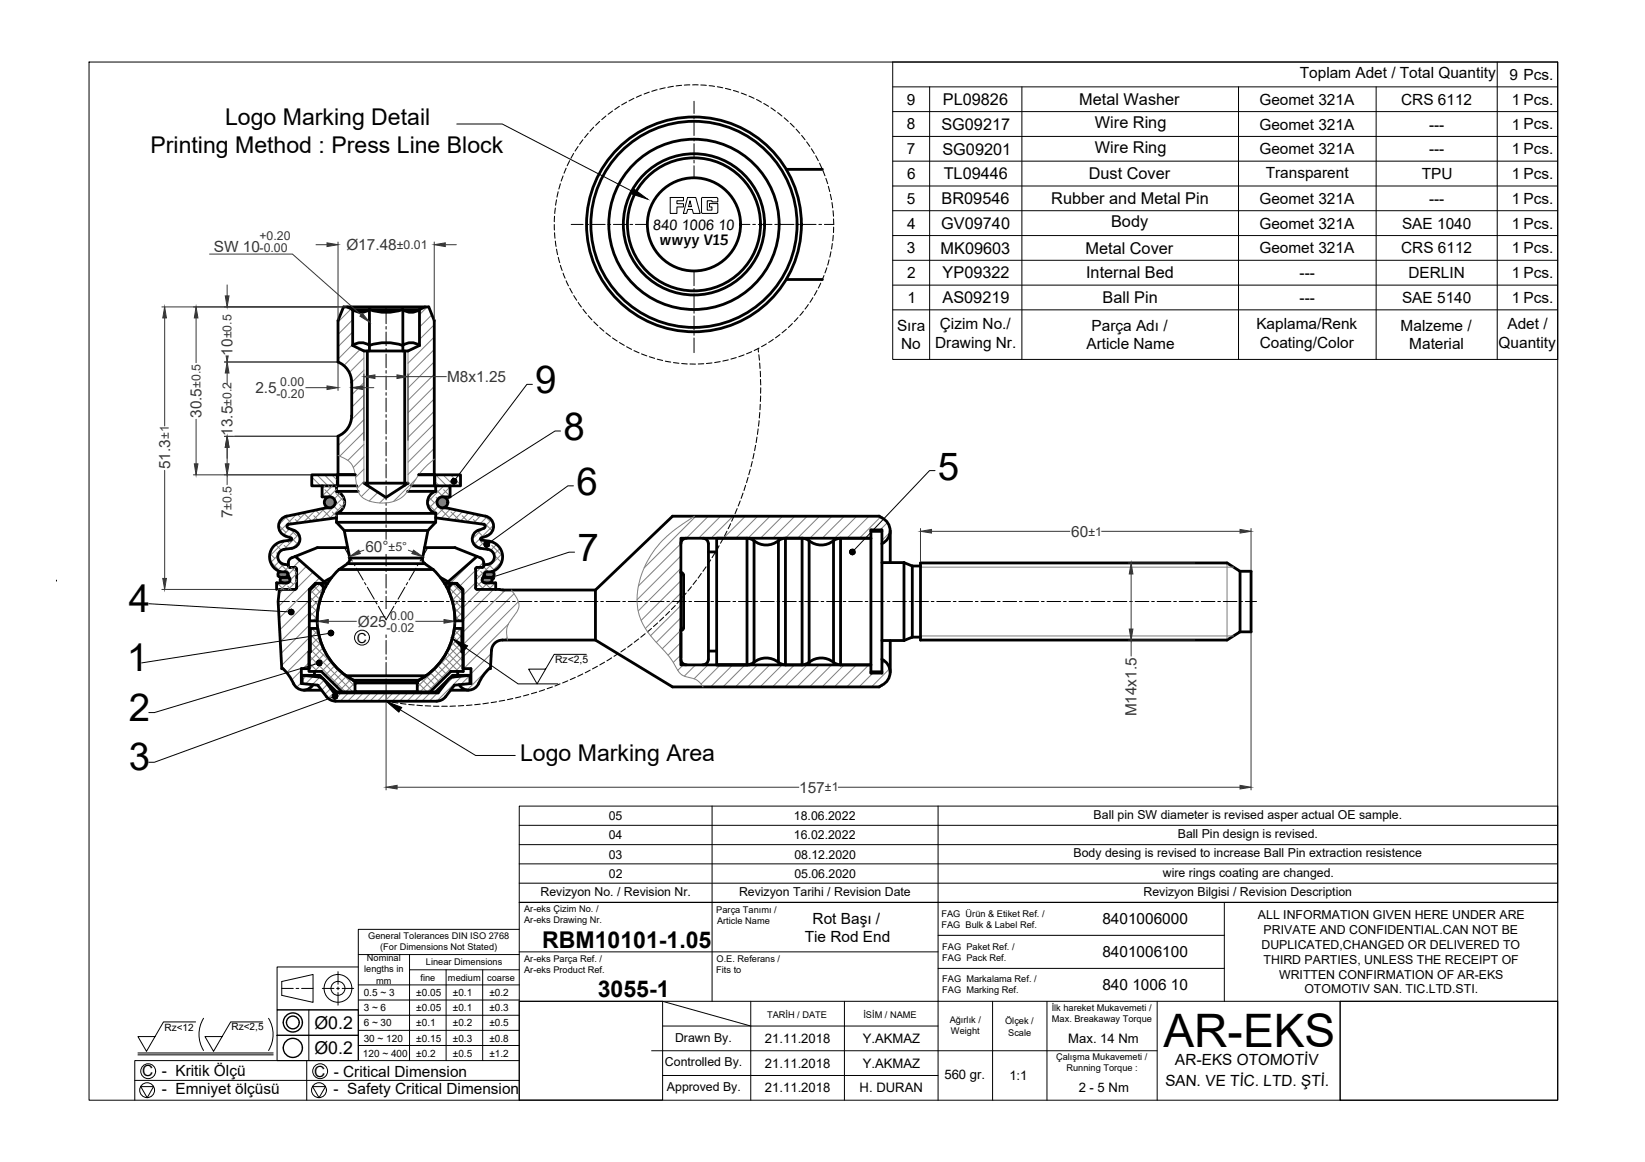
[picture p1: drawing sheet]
<svg xmlns="http://www.w3.org/2000/svg" width="297mm" height="210mm" viewBox="0 0 297 210" stroke-linecap="round" stroke-linejoin="round" font-family="sans-serif">
<defs><g id="words">
<text font-size="8.3" x="210.1" y="189.2">AR-EKS</text>
<g font-size="6.9">
<text x="96.7" y="71">9</text>
<text x="101.7" y="79.5">8</text>
<text x="104.1" y="89.4">6</text>
<text x="169.3" y="86.6">5</text>
<text x="104.3" y="101.4">7</text>
<text x="23.3" y="110.5">4</text>
<text x="22.9" y="121.2">1</text>
<text x="23.3" y="130.2">2</text>
<text x="23.2" y="139.1">3</text>
</g>
<g font-size="4.2">
<text x="40.6" y="22.6">Logo Marking Detail</text>
<text x="27.2" y="27.6">Printing Method : Press Line Block</text>
<text x="93.9" y="137.5">Logo Marking Area</text>
<text x="97.9" y="171.2">RBM10101-1.05</text>
<text x="107.9" y="180.1">3055-1</text>
</g>
<g font-size="3.2">
<text x="56.8" y="185.9">Ø0.2</text>
<text x="56.8" y="190.4">Ø0.2</text>
</g>
<g font-size="2.9">
<text x="170" y="23.5">SG09217</text>
<text x="170.3" y="19">PL09826</text>
<text x="194.9" y="19">Metal Washer</text>
<text x="197.7" y="23.1">Wire Ring</text>
<text x="170.2" y="27.9">SG09201</text>
<text x="197.7" y="27.6">Wire Ring</text>
<text x="170.4" y="32.4">TL09446</text>
<text x="196.6" y="32.4">Dust Cover</text>
<text x="170" y="41.4">GV09740</text>
<text x="170" y="36.9">BR09546</text>
<text x="189.8" y="36.9">Rubber and Metal Pin</text>
<text x="200.6" y="41">Body</text>
<text x="169.9" y="45.8">MK09603</text>
<text x="196" y="45.8">Metal Cover</text>
<text x="170.2" y="50.3">YP09322</text>
<text x="196.1" y="50.3">Internal Bed</text>
<text x="170.2" y="54.8">AS09219</text>
<text x="199.1" y="54.8">Ball Pin</text>
</g>
<g font-size="2.8">
<text x="234.7" y="14.2">Toplam Adet / Total Quantity</text>
<text x="272.6" y="14.4">9 Pcs.</text>
<text x="163.8" y="18.9">9</text>
<text x="163.8" y="23.4">8</text>
<text x="227.4" y="18.9">Geomet 321A</text>
<text x="227.4" y="23.4">Geomet 321A</text>
<text x="253" y="18.9">CRS 6112</text>
<text x="258" y="23.4">---</text>
<text x="273" y="18.9">1 Pcs.</text>
<text x="273" y="23.4">1 Pcs.</text>
<text x="163.8" y="27.9">7</text>
<text x="227.4" y="27.9">Geomet 321A</text>
<text x="258" y="27.9">---</text>
<text x="273" y="27.9">1 Pcs.</text>
<text x="163.8" y="32.3">6</text>
<text x="228.6" y="32.1">Transparent</text>
<text x="256.7" y="32.3">TPU</text>
<text x="273" y="32.3">1 Pcs.</text>
<text x="163.8" y="36.8">5</text>
<text x="163.8" y="41.3">4</text>
<text x="227.4" y="36.8">Geomet 321A</text>
<text x="227.4" y="41.3">Geomet 321A</text>
<text x="253.2" y="41.3">SAE 1040</text>
<text x="258" y="36.8">---</text>
<text x="273" y="36.8">1 Pcs.</text>
<text x="273" y="41.3">1 Pcs.</text>
<text x="163.8" y="45.8">3</text>
<text x="227.4" y="45.8">Geomet 321A</text>
<text x="253" y="45.8">CRS 6112</text>
<text x="273" y="45.8">1 Pcs.</text>
<text x="163.8" y="50.3">2</text>
<text x="234.7" y="50.3">---</text>
<text x="254.3" y="50.3">DERLIN</text>
<text x="273" y="50.3">1 Pcs.</text>
<text x="162" y="59.8">Sıra</text>
<text x="163.9" y="54.7">1</text>
<text x="169.7" y="59.5">Çizim No./</text>
<text x="197.1" y="59.8">Parça Adı /</text>
<text x="226.9" y="59.5">Kaplama/Renk</text>
<text x="234.7" y="54.7">---</text>
<text x="252.9" y="59.8">Malzeme /</text>
<text x="253.2" y="54.7">SAE 5140</text>
<text x="272.2" y="59.5">Adet /</text>
<text x="273" y="54.7">1 Pcs.</text>
<text x="162.7" y="63.1">No</text>
<text x="168.9" y="62.8">Drawing Nr.</text>
<text x="196.2" y="63.1">Article Name</text>
<text x="227.5" y="62.9">Coating/Color</text>
<text x="254.5" y="63.1">Material</text>
<text x="270.6" y="62.9">Quantity</text>
<text x="146.7" y="166.8">Rot Başı /</text>
<text x="199.1" y="167">8401006000</text>
<text x="145.3" y="170.1">Tie Rod End</text>
<text x="199.1" y="172.9">8401006100</text>
<text x="199.1" y="178.9">840 1006 10</text>
<text x="25.7" y="194.4">C - Kritik Ölçü</text>
<text x="29.2" y="197.7">- Emniyet ölçüsü</text>
<text x="56.7" y="194.5">C - Critical Dimension</text>
<text x="60.2" y="197.7">- Safety Critical Dimension</text>
<text x="210.4" y="196.2">SAN. VE TİC. LTD. ŞTİ.</text>
<text x="212.2" y="192.4">AR-EKS OTOMOTİV</text>
</g>
<g font-size="2.8" fill="#363636">
<text x="38.6" y="45.5">SW 10</text>
<text x="62.5" y="45.2">Ø17.48</text>
<text x="42" y="64.2" transform="rotate(-90 42 64.2)">10</text>
<text x="46.1" y="71">2.5</text>
<text x="80.7" y="69">M8x1.25</text>
<text x="36.4" y="75.5" transform="rotate(-90 36.4 75.5)">30.5</text>
<text x="42" y="78.7" transform="rotate(-90 42 78.7)">13.5</text>
<text x="30.7" y="84.7" transform="rotate(-90 30.7 84.7)">51.3</text>
<text x="42" y="93.6" transform="rotate(-90 42 93.6)">7</text>
<text x="66" y="99.8">60°</text>
<text x="193.4" y="97">60</text>
<text x="64.6" y="113.2">Ø25</text>
<text x="205.2" y="129.4" transform="rotate(-90 205.2 129.4)">M14x1.5</text>
<text x="144.3" y="143.2">157</text>
</g>
<text font-size="2.7" x="119" y="44.2">wwyy V15</text>
<text font-size="2.6" x="117.9" y="41.5">840 1006 10</text>
<text font-size="2.5" x="64.4" y="116.1">C</text>
<g font-size="2.4">
<text x="138.1" y="188.4">21.11.2018</text>
<text x="155.8" y="188.4">Y.AKMAZ</text>
<text x="192.9" y="188.4">Max. 14 Nm</text>
<text x="138.1" y="192.9">21.11.2018</text>
<text x="138.1" y="197.3">21.11.2018</text>
<text x="155.2" y="197.3">H. DURAN</text>
<text x="155.8" y="192.9">Y.AKMAZ</text>
<text x="170.5" y="194.9">560 gr.</text>
<text x="182.3" y="195.1">1:1</text>
<text x="194.8" y="197.3">2 - 5 Nm</text>
</g>
<g font-size="2.2" fill="#363636">
<text x="46.8" y="43.3">+0.20</text>
<text x="46.9" y="45.5">-0.00</text>
<text x="71.7" y="45">±0.01</text>
<text x="41.8" y="61.1" transform="rotate(-90 41.8 61.1)">±0.5</text>
<text x="36.2" y="70.1" transform="rotate(-90 36.2 70.1)">±0.5</text>
<text x="49.9" y="71.9">-0.20</text>
<text x="50.6" y="69.8">0.00</text>
<text x="41.8" y="73.3" transform="rotate(-90 41.8 73.3)">±0.2</text>
<text x="30.5" y="79.3" transform="rotate(-90 30.5 79.3)">±1</text>
<text x="41.8" y="92.1" transform="rotate(-90 41.8 92.1)">±0.5</text>
<text x="70.2" y="99.6">±5°</text>
<text x="196.5" y="96.8">±1</text>
<text x="70.5" y="111.9">0.00</text>
<text x="69.8" y="114.1">-0.02</text>
<text x="149" y="143">±1</text>
</g>
<g font-size="2.2">
<text x="109.9" y="148.1">05</text>
<text x="143.4" y="148.1">18.06.2022</text>
<text x="197.5" y="147.9">Ball pin SW diameter is revised asper actual OE sample.</text>
<text x="109.9" y="155.1">03</text>
<text x="109.9" y="151.6">04</text>
<text x="143.4" y="151.6">16.02.2022</text>
<text x="143.4" y="155.1">08.12.2020</text>
<text x="193.9" y="154.9">Body desing is revised to increase Ball Pin extraction resistence</text>
<text x="212.7" y="151.4">Ball Pin design is revised.</text>
<text x="97.6" y="161.8">Revizyon No. / Revision Nr.</text>
<text x="110" y="158.6">02</text>
<text x="133.4" y="161.8">Revizyon Tarihi / Revision Date</text>
<text x="143.4" y="158.6">05.06.2020</text>
<text x="206.5" y="161.8">Revizyon Bilgisi / Revision Description</text>
<text x="210" y="158.4">wire rings coating are changed.</text>
<text x="227.2" y="166">ALL INFORMATION GIVEN HERE UNDER ARE</text>
<text x="227.8" y="171.4">DUPLICATED,CHANGED OR DELIVERED TO</text>
<text x="228.2" y="168.7">PRIVATE AND CONFIDENTIAL.CAN NOT BE</text>
<text x="228.2" y="174.1">THIRD PARTIES, UNLESS THE RECEIPT OF</text>
<text x="231" y="176.8">WRITTEN CONFIRMATION OF AR-EKS</text>
<text x="235.5" y="179.4">OTOMOTIV SAN. TIC.LTD.STI.</text>
<text x="121.9" y="188.1">Drawn By.</text>
<text x="120.1" y="192.6">Controlled By.</text>
<text x="120.4" y="197.1">Approved By.</text>
</g>
<text font-size="1.9" x="100.2" y="119.8">Rz&lt;2,5</text>
<g font-size="1.8">
<text x="65.7" y="179.9">0.5 ~ 3</text>
<text x="75.2" y="179.9">±0.05</text>
<text x="81.8" y="179.9">±0.1</text>
<text x="88.4" y="179.9">±0.2</text>
<text x="65.7" y="182.7">3 ~ 6</text>
<text x="65.7" y="185.4">6 ~ 30</text>
<text x="75.2" y="182.7">±0.05</text>
<text x="75.2" y="185.4">±0.1</text>
<text x="81.8" y="182.7">±0.1</text>
<text x="81.8" y="185.4">±0.2</text>
<text x="88.4" y="182.7">±0.3</text>
<text x="88.4" y="185.4">±0.5</text>
<text x="29.7" y="186.3">Rz&lt;12</text>
<text x="41.8" y="186.1">Rz&lt;2,5</text>
<text x="65.5" y="190.9">120 ~ 400</text>
<text x="65.7" y="188.1">30 ~ 120</text>
<text x="75.2" y="188.1">±0.15</text>
<text x="75.2" y="190.9">±0.2</text>
<text x="81.8" y="188.1">±0.3</text>
<text x="81.8" y="190.9">±0.5</text>
<text x="88.4" y="188.1">±0.8</text>
<text x="88.4" y="190.9">±1.2</text>
</g>
<g font-size="1.7">
<text x="94.7" y="164.7">Ar-eks Çizim No. /</text>
<text x="94.7" y="166.7">Ar-eks Drawing Nr.</text>
<text x="129.3" y="164.9">Parça Tanımı /</text>
<text x="129.5" y="166.8">Article Name</text>
<text x="170" y="165.7">FAG Ürün &amp; Etiket Ref. /</text>
<text x="170" y="167.7">FAG Bulk &amp; Label Ref.</text>
<text x="66.3" y="173.7">Nominal</text>
<text x="66.5" y="169.6">General Tolerances DIN ISO 2768</text>
<text x="68.7" y="171.6">(For Dimensions Not Stated)</text>
<text x="94.7" y="173.8">Ar-eks Parça Ref. /</text>
<text x="129.4" y="173.8">O.E. Referans /</text>
<text x="170.2" y="171.5">FAG Paket Ref. /</text>
<text x="170.2" y="173.6">FAG Pack Ref.</text>
<text x="65.8" y="175.7">lengths in</text>
<text x="67.9" y="177.7">mm</text>
<text x="75.9" y="177.2">fine</text>
<text x="76.9" y="174.4">Linear Dimensions</text>
<text x="80.9" y="177.1">medium</text>
<text x="88" y="177.1">coarse</text>
<text x="94.7" y="175.8">Ar-eks Product Ref.</text>
<text x="129.3" y="175.8">Fits to</text>
<text x="170.2" y="177.3">FAG Markalama Ref. /</text>
<text x="170.2" y="179.3">FAG Marking Ref.</text>
<text x="138.5" y="183.8">TARİH / DATE</text>
<text x="155.9" y="183.8">İSİM / NAME</text>
<text x="171.5" y="184.8">Ağırlık /</text>
<text x="181.5" y="185">Ölçek /</text>
<text x="189.9" y="182.7">İlk hareket Mukavemeti /</text>
<text x="189.9" y="184.7">Max. Breakaway Torque</text>
<text x="171.7" y="186.8">Weight</text>
<text x="182" y="187.1">Scale</text>
<text x="190.7" y="191.5">Çalışma Mukavemeti /</text>
<text x="192.6" y="193.5">Running Torque :</text>
</g>
</g></defs>
<!-- layer: Antet Cizgileri -->
<g fill="none" stroke="#000" stroke-width=".18">
<path d="M16.1 11.2h265.2v187.5h-265.2zM161.2 11.2h120.1v53.7h-120.1zM161.2 15.7h120.1M167.9 15.7v49.2M184.5 15.7v49.2M223.6 15.7v49.2M248.5 15.7v49.2M270.4 11.2v53.7M82.5 22.4h8.2l23.6 12.2M121 35.7h2.4v.6h-1.2v.5h1.2v.6h-1.2v1.2h-1.2zM124.2 35.7h1.4l.8 2.9h-1.2l-.2-.8h-.8l-.2 .8h-.6zM124.6 36.3l.3 1h-.6z"/>
<path d="M125.3 39.9h.1M129.4 35.7l.2 .2v.6h-1v-.2h-.9v1.7h.9v-.6h-.5v-.6h1.5v1.5l-.2 .3M129.4 35.7h-2.5l-.2 .2v2.6l2.7 .1M161.2 20.2h120.1M161.2 24.6h120.1M161.2 29.1h120.1M161.2 33.6h120.1M161.2 38.1h120.1M161.2 42.6h120.1M161.2 47h120.1M161.2 51.5h120.1M161.2 56h120.1"/>
<path d="M10.2 105h.1M84.1 117.1l9.4 6.4h7.2M105.9 118.2h-5.8l-3.1 5.3-1.5-2.6h3M72.3 128.2l13.6 8.3h7.1M93.8 145.6h187.5v17.4h-187.5zM93.8 159.5h187.5M93.8 156h187.5M93.8 152.6h187.5M93.8 149.1h187.5M128.6 145.6v35.3M169.4 145.6v53.1M50.9 177.3l5.6-1.3v5.1l-5.6-1.3z"/>
<path d="M64.7 174.7h-14.7v7.7h14.7M64.7 172.4h29.1M64.7 177.9h29.1M73.9 175.2h19.9M73.9 172.4v19.2M80.6 175.2v16.4M87.2 175.2v16.4M93.8 167.9h-29.1v23.7M93.8 163h187.5h-187.5v35.7M93.8 171.9h75.6M169.4 169h51.7M169.4 174.9h51.7"/>
<path d="M221.1 163v17.9M24.3 195.2h69.5M24.9 190.2h24.4M24.9 190.5h24.4M25.4 196.3h2.3l-1.1 2zM35.3 184.6h-5.8l-3 5.3-1.6-2.7h3.1M36.8 183.9a5.6 5.6 0 0 0 0 5.9M47.4 184.6h-5.8l-3 5.3-1.6-2.7h3.1M48.5 183.9a5.6 5.6 0 0 1 0 5.9M50 182.4h14.7v4.6h-14.7zM50 187h14.7v4.6h-14.7zM55.4 191.6v7.1"/>
<path d="M55.8 182.4v9.2M56.4 196.3h2.4l-1.2 2zM64.7 180.6h29.1M64.7 183.4h29.1M64.7 186.1h29.1M64.7 188.9h29.1M93.8 191.6h-69.5v7.1M93.8 180.9h25.8v17.8h-25.8zM93.8 180.9h187.5M117.7 189.8h91.3M119.6 194.3h49.8M119.6 185.3h49.8"/>
<path d="M119.6 180.9l16 4.4M135.6 180.9v17.8M152.5 180.9v17.8M179.2 180.9v17.8M189.1 180.9v17.8M209 180.9v17.8M242 180.9h39.3v17.8h-39.3zM242 180.9v17.8"/>
<circle cx="65.4" cy="115.2" r="1.34"/>
<circle cx="61" cy="178.5" r="2.51"/>
<circle cx="61" cy="178.5" r="1.26"/>
<circle cx="26.6" cy="196.9" r="1.34"/>
<circle cx="26.8" cy="193.5" r="1.34"/>
<circle cx="57.6" cy="196.9" r="1.34"/>
<circle cx="57.8" cy="193.5" r="1.34"/>
</g>
<g fill="none" stroke="#000" stroke-width=".25">
<circle cx="52.9" cy="184.7" r="1.73"/>
<circle cx="52.9" cy="189.3" r="1.73"/>
<circle cx="52.9" cy="184.7" r="1.15"/>
</g>
<!-- layer: Eksen Cizgileri -->
<g fill="none" stroke="#000" stroke-width=".18">
<path d="M125.3 18.3v2.2M125.3 21v.5M125.3 22v2.5M125.3 25v.5M125.3 26v2.5M125.3 28.9v.5M125.3 29.9v2.2M69.7 55.4v3.1M69.7 59v.5M69.7 60v2.4M103.1 40.5h2.2M105.8 40.5h.5"/>
<path d="M106.8 40.5h2.5M109.8 40.5h.5M110.8 40.5h2.5M113.7 40.5h.6M114.7 40.5h2.2M125.3 48.9v2.7M125.3 52.1v.5M125.3 53.1v2.5M125.3 56.1v.5M125.3 57.1v2.5M133.7 40.5h1.7M135.9 40.5h.5"/>
<path d="M136.9 40.5h2.5M139.9 40.5h.5M140.9 40.5h2.5M143.9 40.5h.5M144.9 40.5h2.5M147.9 40.5h.5M148.9 40.5h1.7M69.7 63v.4M69.7 64v2.4M69.7 66.9v.5M69.7 67.9v2.5M69.7 70.9v.5"/>
<path d="M69.7 71.9v2.5M69.7 74.9v.5M69.7 75.9v2.5M69.7 78.9v.5M69.7 79.9v2.4M125.3 60.1v.5M125.3 61.1v2.6M62.2 98.9l1.4 2.5M69.7 82.9v.4M69.7 83.8v2.5M69.7 86.8v.5M69.7 87.8v2.5"/>
<path d="M69.7 90.8v.5M69.7 91.8v2.5M69.7 94.8v.5M69.7 95.8v2.5M69.7 98.8v.5M69.7 99.8v2.4M77.3 98.9l-1.4 2.5M50.2 108.7h2.1M52.8 108.7h.4M53.8 108.7h2.4M56.7 108.7h.5M57.7 108.7h2.5"/>
<path d="M60.7 108.7h.5M61.7 108.7h2.5M63.8 101.8l.3 .4M64.3 102.6l1.3 2.2M64.7 108.7h.5M65.7 108.7h2.5M65.8 105.2l.3 .4M66.3 106.1l1.3 2.1M67.8 108.7l.3 .4M68.3 109.5l1.4 2.5 1.4-2.5M68.7 108.7h.5M69.7 108.7h2.5"/>
<path d="M69.7 102.8v.4M69.7 103.7v2.5M69.7 106.7v.5M69.7 107.7v2.5M69.7 110.7v.5M69.7 111.7v2.5M69.7 114.7v.5M69.7 115.7v2.5M69.7 118.7v.5M69.7 119.7v2.4M71.6 108.7l-.2 .4M72.7 108.7h.4"/>
<path d="M73.1 106.1l-1.2 2.1M73.6 105.2l-.2 .4M73.7 108.7h2.4M75.1 102.6l-1.2 2.2M75.6 101.8l-.3 .4M76.6 108.7h.5M77.6 108.7h2.5M80.6 108.7h.5M81.6 108.7h2.5M84.6 108.7h.5M85.6 108.7h2.5M88.6 108.7h.5"/>
<path d="M89.6 108.7h2.4M92.6 108.7h.4M93.5 108.7h2.5M96.5 108.7h.5M97.5 108.7h2.5M100.5 108.7h.5M101.5 108.7h2.5M104.5 108.7h.5M105.5 108.7h2.5M108.5 108.7h.5M109.5 108.7h2.4M112.5 108.7h.4"/>
<path d="M113.4 108.7h2.5M116.4 108.7h.5M117.4 108.7h2.5M120.4 108.7h.5M121.4 108.7h2.5M124.4 108.7h.5M125.4 108.7h2.5M128.4 108.7h.5M129.4 108.7h2.4M132.3 108.7h.5M133.3 108.7h2.5M136.3 108.7h.5"/>
<path d="M137.3 108.7h2.5M140.3 108.7h.5M141.3 108.7h2.5M144.3 108.7h.5M145.3 108.7h2.5M148.3 108.7h.5M149.3 108.7h2.4M152.2 108.7h.5M153.2 108.7h2.5M156.2 108.7h.5M157.2 108.7h2.5M160.2 108.7h.5"/>
<path d="M161.2 108.7h2.5M164.2 108.7h.5M165.2 108.7h2.5M168.2 108.7h.4M169.2 108.7h2.4M172.1 108.7h.5M173.1 108.7h2.5M176.1 108.7h.5M177.1 108.7h2.5M180.1 108.7h.5M181.1 108.7h2.5M184.1 108.7h.5"/>
<path d="M185.1 108.7h2.5M188.1 108.7h.4M189.1 108.7h2.4M192 108.7h.5M193 108.7h2.5M196 108.7h.5M197 108.7h2.5M200 108.7h.5M201 108.7h2.5M204 108.7h.5M205 108.7h2.4M208 108.7h.4"/>
<path d="M209 108.7h2.4M211.9 108.7h.5M212.9 108.7h2.5M215.9 108.7h.5M216.9 108.7h2.5M219.9 108.7h.5M220.9 108.7h2.5M223.9 108.7h.5M224.9 108.7h2M69.7 122.6v.5M69.7 123.6v3.1M50.9 178.5h2.1"/>
<path d="M53.5 178.5h.4M54.5 178.5h2M58.2 178.5h2.1M60.8 178.5h.5M61 175.5v2.3M61 178.3v.5M61 179.3v2.3M61.8 178.5h2.1"/>
</g>
<!-- layer: Antet Cizgileri -->
<path d="M114.5 34.2l2.4 1.8-2.9-1zM81.7 115.4l2.7 1.3-.5 .8zM69.7 126.7l2.8 1.1-.5 .8z" fill="#000" stroke="#000" stroke-width=".18"/>
<!-- layer: Parca Cizgileri -->
<g fill="none" stroke="#000" stroke-width=".51">
<path d="M142 30.6h6.5M62.7 55.4l1 .5v6.5M66.7 55.9a9.4 9.4 0 0 0 6 0M72.7 55.9a2.53 2.53 0 0 0 3 0M72.7 55.9v7.5M75.7 55.9h-12a2.53 2.53 0 0 0 3 0v7.5M75.7 55.9v6.5M76.7 55.4l-1 .5M142 50.5h6.5M61 65.4a4 4 0 0 1 2.5 3.7M61 65.4v-7.5l1-2.5h15.4l1 2.5v27.8M61 78.8v6.9"/>
<path d="M63.5 75.1a4 4 0 0 1-2.5 3.7M63.5 69.1v6M63.7 62.4l2 1h8l2-1M63.7 62.4a2.53 2.53 0 0 1 3 0M66.3 63.4v24.3M73.1 63.4v24.3M75.7 62.4a2.54 2.54 0 0 0-3 0 9.4 9.4 0 0 0-6 0M51.1 97.8a2.85 2.85 0 0 0-2.4 2.5 2.85 2.85 0 0 0 1.9 3M51.8 93.2a1.87 1.87 0 0 0-1.5 1.7 1.87 1.87 0 0 0 1.2 1.9l1 .4 .2 .2-.2 .2-1.4 .2M52.1 95.4a2.27 2.27 0 0 1 2 1.7 1.71 1.71 0 0 1-1.4 1.9l-1.4 .2a1.37 1.37 0 0 0-1.1 1.4 1.37 1.37 0 0 0 1.1 1.3l.8 .1M58.2 87.8v2h1.4M59.6 91.7h-.7l-7.1 1.5"/>
<path d="M60.8 88.8a2.06 2.06 0 0 1 1.4 1.9 2.06 2.06 0 0 1-1.4 2M60.8 92.7v1.6l1.4 1.5M60.8 93.5l-8.7 1.2-.3 .3 .3 .4M60.8 87.8v1M60.8 94.3h17.9M60.8 92.7h17.9M60.8 88.8h3.9M60.8 87.8h3.6M60.9 85.8l.1 2h-4.7v-2h7.8M60.9 85.8v1.9M60.9 87.7l-.1 .1M60.9 87.7h.1"/>
<path d="M61 85.7l-.1 .1M61 85.7h3.1M62.2 95.8l1 5M62.2 95.8h15.1M62.8 98.9h-5.5l-4.6 1.8a1.21 1.21 0 0 0-.5 1.8h1M65.7 87.3h8l-4 2.6zM73.6 88.8h5.1M74.3 87.8h4.4M75.6 85.8h7.6v2h-4.7v-2M75.6 85.7h2.8M76.7 98.9h5.4l4.7 1.9M77.3 95.8l-1 5"/>
<path d="M78.4 85.7l.1 .1v1.9M78.5 87.7h.1M78.5 87.7l.2 .1M78.7 92.7v1.6l-1.4 1.5M78.7 93.5l8.6 1.2 .3 .3-.2 .4M78.7 87.8v1M78.7 88.8a2.06 2.06 0 0 0-1.5 1.9 2.06 2.06 0 0 0 1.5 2M79.9 91.7h.7l7 1.5M81.3 87.8v2h-1.4M86.4 95.8a1.69 1.69 0 0 0-1.1 1.8 1.69 1.69 0 0 0 1.4 1.4l1.4 .2a1.37 1.37 0 0 1 1.2 1.4 1.37 1.37 0 0 1-1.2 1.3M87.4 95.4l-1 .4M87.6 93.2a1.87 1.87 0 0 1 1.5 1.7 1.87 1.87 0 0 1-1.2 1.9l-1 .4-.1 .2 .1 .2 1.4 .2"/>
<path d="M88.3 97.8a2.85 2.85 0 0 1 2.4 2.5 2.85 2.85 0 0 1-1.9 3M123 97.2h34.3h-5.5v22.9h5.5h-34.3zM123.9 97.2a.98 .98 0 0 0-.9 1M126.9 97.2a.98 .98 0 0 1 1 1M127.9 99.7h1.5M127.9 98.2v20.9M134.9 97.2l.6 .1 .6 .4 .1 22M134.9 97.2h-5.5v22.9h6M134.9 97.2v22.9h-5.5M136.1 97.7a3.5 3.5 0 0 0 4.5 0M141.8 97.2l-.6 .1-.6 .4v22M141.8 97.2h3"/>
<path d="M141.8 97.2v22.9h3v-22.9M144.8 97.2l.7 .1 .6 .4M146.1 97.7a3.5 3.5 0 0 0 4.4 0M146.1 97.7v22.3M151.8 97.2l-.7 .1-.6 .4v22M157.3 95.7h2v25.9h-2zM157.3 96h2M158.7 93.2l.5 .3M158.8 93.2h-37.4l-13.9 13.4v9l13.9 8.5h37.4M159.2 93.5a2.57 2.57 0 0 1 1.5 2.4 2.57 2.57 0 0 1-1.5 2.3M160.8 95.9v5.7M51.1 104.3a.5 .5 0 0 0-.5 .5 .5 .5 0 0 0 .5 .5"/>
<path d="M51.5 103.3a.5 .5 0 0 1 .5 .5 .5 .5 0 0 1-.5 .5M51.5 103.3h-.8a.51 .51 0 0 0-.5 .5 .51 .51 0 0 0 .5 .5h1.2a.5 .5 0 0 1 .5 .5 .5 .5 0 0 1-.5 .5h-2v1.2M51.9 103.6l.4 1M53.2 102.5l.3 .3M53.2 106.5h-2.7l-.3 2.2 .7 12.1h.2l.8 .8 .9 1.4a2.07 2.07 0 0 0 1.6 1.6 2.07 2.07 0 0 0 2.1-.9M53.3 100.5l5.2 4.6-.2 .3M53.5 106.2l-.3 .3M53.6 102.8v3.4M57.2 105.4l-1.3 1.3v5.4h1.4a12.2 12.2 0 0 1 1.1-5.2v-.9l-.6-.6M58.4 106h.4M59.2 105.4h-2.3l-1 1.1v14.3h-1.5v2.7l3 .3 1.6 2.1M59.9 104.3l-1.4 .8"/>
<path d="M61.2 102.9a12.4 12.4 0 0 0 1.3 19.2M61.2 102.9h17M62.8 101.8l-1.6 1.1M62.8 101.8h13.9M63.1 100.8a.98 .98 0 0 1-.4 1M63.2 100.8h13.1M76.3 100.8a.98 .98 0 0 0 .4 1M76.7 101.8l1.5 1.1M78.2 102.9a12.4 12.4 0 0 1-1.3 19.2M79.5 104.3l1.4 .8M80.3 105.4h2.2l1.1 1.1v14.3h1.4v2.7l-2.9 .3-1.7 2.1M80.6 106h.5"/>
<path d="M80.9 105.1l.3 .3M81.7 105.4l-.6 .6v.9M82 113.5a12.7 12.7 0 0 1-6.6 9.5l-.1 .4M82.1 113.5h1.3v4.3h.2v3.5h-2.2l-3.7 3.7M82.2 105.4l1.4 1.3v5.4h-1.4a12.9 12.9 0 0 0-1.2-5.3M85.9 106.2l.3 .3h4M85.9 102.8v3.4M86.1 100.5l-5.2 4.6M86.7 100.7a1.21 1.21 0 0 1 .5 1.8h-1l-.3 .3M87.5 103.6l-.4 1M87.5 104.3a.5 .5 0 0 0-.4 .5 .5 .5 0 0 0 .4 .5M87.6 105.3h1.9v1.2"/>
<path d="M88 103.3a.5 .5 0 0 0-.5 .5 .5 .5 0 0 0 .5 .5M88 103.3h.7a.5 .5 0 0 1 .5 .5 .5 .5 0 0 1-.5 .5h-1.1M88.1 101.9l-.7 .1M88.4 104.3a.5 .5 0 0 1 .5 .5 .5 .5 0 0 1-.5 .5M90.2 106.5l.6 .1h16.7M107.5 115.6h-16.8a1.98 1.98 0 0 0-2 1.9l-.1 3.3h-.3l-.7 .8-.9 1.4a2.06 2.06 0 0 1-1.7 1.6 2.06 2.06 0 0 1-2.1-.9M122.9 103.4l.5 .3v.2v9.5l-.2 .4-.3 .1M123 119.1a.98 .98 0 0 0 .9 1M123 114.4v4.5M127.9 119.1a.98 .98 0 0 1-1 1M127.9 117.6h1.5M159.2 119.1a2.57 2.57 0 0 1 1.5 2.3 2.57 2.57 0 0 1-1.5 2.4"/>
<path d="M159.3 115.7h3.9M159.3 101.6h3.9M160.8 115.7v5.7M163.2 101.6v14.1M163.2 101.6l1.5 .6M164.7 102.2v12.9M164.7 102.2h1.5M164.7 115.1h1.5M164.7 115.1l-1.5 .6M166.2 101.7h55.4l2.3 1.5v10.9l-2.3 1.5h-55.4zM223.9 103.2h2v10.9h-2M54.6 122h3.2l3 3h17.9l3-3h3.2"/>
<path d="M54.6 122l3.2 .3 .7 .5M54.6 122v1.5M54.8 124.7h3.3M56.8 121.3v.7M59 125.9l.5 .5 1.1 .2M60.6 126.7h18.3M62.5 122.1h14.5l-1.4 .8h-11.7zM63.8 122.9a12.4 12.4 0 0 1-6.4-9.4h-1.4v4.3h-.2v3.5h2.2l3.8 3.7M63.8 122.9l.3 .5M63.8 122.9h11.8M64.1 123.4h11.2v1.6h-11.2zM80.4 125.9l-.5 .5-1 .2"/>
<path d="M81.4 124.7h3.2M82.6 121.3v.7M84.9 122l-3 .3-.5 .1-.5 .4-1.8 2.4h-18.8l-1.8-2.4M84.9 122v1.5M134.9 120.1l1-.3a3.7 3.7 0 0 1 4.9 0l1 .3M144.8 120.1l1-.3a3.7 3.7 0 0 1 5 0l1 .3M157.3 121.4h2M159.2 123.8l-.5 .3"/>
<circle cx="125.3" cy="40.5" r="19.4"/>
<circle cx="125.3" cy="40.5" r="18.6"/>
<circle cx="125.3" cy="40.5" r="15.4"/>
<circle cx="125.3" cy="40.5" r="12"/>
<circle cx="125.3" cy="40.5" r="12.8"/>
<circle cx="125.3" cy="40.5" r="8.4"/>
<circle cx="59.5" cy="90.7" r=".98"/>
<circle cx="79.9" cy="90.7" r=".98"/>
</g>
<!-- layer: Kesit Cizgileri -->
<g fill="none" stroke="#000" stroke-width=".19">
<path d="M111.8 19.2l-.8 .6M113.1 18.4l-.8 .6M114.5 17.8l-.9 .4M115.8 17.2l-.9 .4M117.2 16.6l-.9 .4M118.7 16.2l-1 .3M120.1 15.9l-1 .2M121.6 15.6l-1 .2M123.1 15.4l-1 .1M124.6 15.3l-1 .1M125.1 15.3h1M126.5 15.4h1"/>
<path d="M128.1 15.5l.9 .1M129.5 15.7l1 .2M131 16l1 .2M132.4 16.3l1 .3M133.9 16.8l.9 .4M135.2 17.4l1 .4M136.6 18l.9 .5M137.9 18.7l.9 .5M139.2 19.5l.8 .6M100.1 39.1v1M100.3 37.6l-.1 1M100.5 36.1l-.2 1"/>
<path d="M100.8 34.6l-.2 1M101.2 33.2l-.3 .9M101.7 31.8l-.4 .9M102.2 30.4l-.4 .9M102.9 29l-.5 .9M103.6 27.7l-.5 .9M104.4 26.5l-.6 .8M105.3 25.2l-.6 .8M106.2 24.1l-.6 .8M107.2 23l-.7 .7M108.3 21.9l-.7 .7M109.4 21l-.7 .6"/>
<path d="M110.6 20.1l-.8 .5M140.4 20.3l.8 .7M141.6 21.3l.7 .6M142.7 22.3l.7 .7M143.8 23.3l.6 .8M144.8 24.5l.6 .7M145.7 25.6l.5 .8M146.5 26.9l.5 .8M147.3 28.1l.5 .9M148 29.5l.4 .9M148.6 30.8l.4 1M149.1 32.2l.4 1"/>
<path d="M149.6 33.7l.2 .9M149.9 35.1l.2 1M150.2 36.6l.2 1M150.4 38.1l.1 1M150.5 39.5l.1 1M100.1 40.6v1M100.1 42l.1 1M100.3 43.5l.1 1M100.5 45l.2 1M100.8 46.5l.3 .9M101.2 47.9l.3 1M101.7 49.3l.3 1"/>
<path d="M102.2 50.7l.5 .9M102.9 52.1l.4 .8M103.6 53.4l.5 .8M104.4 54.6l.6 .9M105.3 55.9l.6 .7M106.2 57l.7 .8M107.2 58.1l.7 .7M108.3 59.2l.7 .6M142 59.5l-.8 .6M143.1 58.4l-.7 .7M144.1 57.4l-.7 .7M145.1 56.2l-.7 .8"/>
<path d="M146 55l-.6 .8M146.8 53.8l-.5 .8M147.5 52.5l-.5 .8M148.2 51.1l-.4 .9M148.8 49.8l-.4 .9M149.3 48.4l-.3 .9M149.7 46.9l-.2 1M150 45.5l-.2 .9M150.3 44l-.2 1M150.5 42.5l-.1 1M150.5 41v1M109.4 60.1l.8 .7"/>
<path d="M110.6 61.1l.8 .5M111.9 61.9l.8 .5M113.1 62.6l.9 .5M114.5 63.3l.9 .4M115.8 63.9l1 .4M117.3 64.4l.9 .3M118.7 64.9l.9 .2M120.1 65.2l1 .2M121.6 65.5l1 .1M123.1 65.7l1 .1M124.6 65.8h1M127.1 65.7l-1 .1"/>
<path d="M128.6 65.6l-1 .1M130 65.3l-1 .2M131.5 65l-1 .2M132.9 64.6l-.9 .3M134.4 64.1l-1 .3M135.7 63.5l-.9 .4M136.7 79l-.2 1M136.9 77.5l-.1 1M136.9 63l.1 .6M137 64.1l.1 1M137.1 62.9l-.9 .4M137.1 76l-.1 1"/>
<path d="M137.2 65.6v1M137.2 74.5l-.1 1M137.3 73l-.1 1M137.3 67.1v1M137.3 68.5l.1 1M137.3 71.5v1M137.4 70l-.1 1M138.4 62.1l-.9 .5M139.6 61.3l-.8 .6M140.8 60.4l-.8 .6M129.1 99.9l-.5 .8M129.9 98.6l-.5 .8"/>
<path d="M130.6 97.3l-.5 .8M131.3 96l-.5 .8M131.9 94.6l-.4 .9M132.5 93.2l-.4 1M133.1 91.9l-.4 .9M133.7 90.5l-.4 .9M134.2 89.1l-.4 .9M134.6 87.7l-.3 .9M135.1 86.2l-.3 1M135.5 84.8l-.3 1M135.8 83.4l-.2 .9M136.2 81.9l-.3 1"/>
<path d="M136.5 80.4l-.2 1M109.2 119.6l-.9 .5M110.4 118.8l-.8 .6M111.7 118l-.8 .6M112.9 117.2l-.8 .6M114.1 116.3l-.8 .6M115.3 115.4l-.8 .6M116.5 114.5l-.8 .6M117.6 113.5l-.7 .7M118.7 112.5l-.7 .7M119.8 111.5l-.7 .7M120.9 110.5l-.7 .7"/>
<path d="M121.9 109.4l-.7 .7M122.9 108.3l-.6 .7M123.9 107.1l-.6 .8M124.9 106l-.7 .8M125.8 104.8l-.6 .8M126.6 103.6l-.5 .8M127.5 102.4l-.6 .8M128.3 101.1l-.5 .9M69.7 126.7l.7 .1M70.9 126.8l.9 .2M72.3 127.1l1 .1M73.8 127.3h1"/>
<path d="M75.3 127.4l1 .1M76.8 127.5h1M78.3 127.6h1M79.8 127.6h1M82.2 127.5l-.9 .1M83.7 127.5h-.9M85.2 127.3l-1 .1M86.7 127.2l-1 .1M88.2 127l-1 .1M89.7 126.8l-1 .1M91.1 126.5l-1 .2M92.6 126.2l-1 .2"/>
<path d="M94 125.8l-.9 .3M95.5 125.5l-1 .2M96.9 125l-.9 .3M98.3 124.6l-.9 .3M99.8 124.1l-1 .3M101.1 123.5l-.9 .4M102.5 123l-.9 .4M103.9 122.4l-.9 .4M105.2 121.7l-.9 .5M106.6 121.1l-.9 .4M107.9 120.4l-.9 .4"/>
</g>
<!-- layer: Tarama Cizgileri -->
<g fill="none" stroke="#808080" stroke-width=".18">
<path d="M63.4 55.8l-2.4 2.4M63.7 57.7l-2.7 2.7M63.7 60l-2.7 2.6M77.2 55.4l-1.5 1.4M78 56.9l-2.3 2.2M78.4 58.7l-2.7 2.6M63.7 62.2l-2.7 2.7M65.1 63.1l-3 2.9M65.7 64.7l-2.6 2.6M65.7 66.9l-2.2 2.2M65.7 69.1l-2.2 2.2M65.7 71.3l-2.2 2.3"/>
<path d="M65.7 73.6l-2.2 2.2M65.7 75.8l-4.7 4.7M65.7 78l-4.3 4.4M65.7 63.4v23.9M73.7 63.4v23.9M78.4 60.9l-4.7 4.7M78.4 63.1l-4.7 4.7M78.4 65.3l-4.7 4.8M78.4 67.6l-4.7 4.7M78.4 69.8l-4.7 4.8M78.4 72.1l-4.7 4.7M78.4 74.3l-4.7 4.7"/>
<path d="M78.4 76.5l-4.7 4.7M78.4 78.7l-4.7 4.8M48.7 100l.9 .9M49.8 98.3l1 1.1M49.9 99.9l.3 .2M50.3 94.9l1.3 1.3M50.7 93.9l.3 .3M51.2 96.6l1.1-1.1 1.3 1.3M51.3 98.5l.6 .7M51.4 97.7l-2.7 2.8M51.5 93.4l1.2 1.2M51.8 97.7l.5 .5"/>
<path d="M51.9 93.2l-1.6 1.6M52.6 97.2l1.2 1.2M53.3 95.9l-1.2 1.1M53.3 93.8l.6 .7M53.6 92.9l-3.1 3M53.7 92.8l.6 .7M53.9 96.5l-2.7 2.8M54.1 97.7l-1.3 1.3M54.8 92.6l1.5 1.5M55.3 92.5l-2.1 2.1M56.3 87.5l.3 .3M56.3 86.2l1.6 1.6"/>
<path d="M56.7 93.2l.8 .8M57 92.1l.7 .7M57 92.1l-2.2 2.2M57.2 85.8l2 2M58.1 91.9l1.6 1.6M58.2 89.3l.1 .2M58.6 85.8l2 2M58.7 88.5l1.4 1.5M58.7 91.8l-2.4 2.3M58.7 87.8l-.5 .5M59.3 87.8l.4 .3M59.9 85.8l1.1 1.1"/>
<path d="M60 92.5l.8 .8M60 87.8l-1.8 1.8M60.3 91.4l.7 .8M60.6 87.8l.2 .1M60.7 89.1l1.6 1.6M60.8 88.4l-1.4 1.4M61 82.3l.8 .3a3.3 3.3 0 0 1 2.3 3l.2 1.7a3.4 3.4 0 0 0 3.4 3.4 5.9 5.9 0 0 0 6.5-2.8l1.4-2.1a13.6 13.6 0 0 1 2.8-2.9M61.3 91.2l.7 .6M61.4 89.1l-1.1 1M62 89.8l-4.1 4.1M62.3 90.9l-2.8 2.8M65.7 80.3l-2.9 2.9"/>
<path d="M65.7 82.5l-1.9 1.9M65.7 84.7l-1.5 1.6M65.7 87l-1.2 1.2M66.9 88l-1.7 1.7M68.3 88.9l-1.6 1.6M69.6 89.8l-1 1.1M75.1 86.6l-4.1 4M77.4 91.2l1.7 1.6M77.4 89.8l1 1M78.4 81l-4.7 4.7M78.5 86.9l.8 .9M78.7 88.4l1.1 1.1"/>
<path d="M78.7 85.8l2 2M78.8 89.8l.3 .4M78.8 87.8l-.1 .1M79.2 90.1l-1.7 1.7M79.2 91.4l-1.1 1.1M79.4 91.8l1.7 1.7M80 85.8l2 2M80.1 88.5l1.2 1.1M80.1 87.8l-2.9 2.9M80.2 91.7l-1.5 1.5M80.7 87.8l.4 .3M81.3 88l-2.1 2"/>
<path d="M81.3 89.3l-.5 .5M81.4 91.9l-1.8 1.8M81.4 85.8l1.8 1.8M81.4 92.5l1.7 1.6M82.4 92.1v.1M82.5 92.1l-1.7 1.7M82.7 85.8l.5 .4M83.5 93.2l1.1 1.1M83.6 92.4l-1.6 1.6M84.1 92.5l.3 .3M84.7 92.6l-1.6 1.5M85.3 97.7l1.2 1.2"/>
<path d="M85.5 93.8l.7 .8M85.5 96.5l.3 .3M85.8 92.8l-1.5 1.5M85.8 92.9l.7 .6M86.2 95.9l1.1 1.1M86.8 97.9l1.4 1.4M86.9 93.1l-1.4 1.4M87.1 95.5l-1.8 1.9M87.5 94.5l1.4 1.4M87.5 93.2l1 1M87.6 97.7l-1.2 1.3M88 93.4l-1.3 1.2"/>
<path d="M88.2 96.5l.1 .1M88.7 93.9l-1.1 1.1M88.8 97.9l-1.3 1.3M88.8 98.5l1.7 1.7M89.1 94.9l-3.5 3.5M89.7 98.3l-1.1 1.1M90.3 99l-1.1 1.1M90.7 100l-4.8 4.8M123 98.2l-7.7 7.7M125.4 93.2a23.7 23.7 0 0 0-7.1 5.9 14.6 14.6 0 0 0-3 11.5 11.5 11.5 0 0 0 3 5.3l2.5 2.7 2.1 3.1 .7 .5 2.1 .6 .7 .5 .6 .8M125.7 93.2l-9.4 9.4M127.9 93.2l-4 4"/>
<path d="M130.1 93.2l-4 4M132.4 93.2l-4 4M134.6 93.2l-4 4M136.8 93.2l-3.9 4M139.1 93.2l-4 4M141.3 93.2l-4 4M143.5 93.2l-4 4M145.8 93.2l-4 4M148 93.2l-4 4M150.2 93.2l-3.9 4M152.5 93.2l-4 4M154.7 93.2l-4 4"/>
<path d="M156.9 93.2l-4 4M159 93.4l-3.8 3.8M160.3 94.4l-1.4 1.3M160.7 96.1l-1.4 1.5M48.8 101.4l1.5 1.5M50 105.3l1.2 1.2M50.2 100.3l-1.3 1.3M50.4 101.4l-1 1.1M50.6 105.3l-.7 .6M50.6 101.9l1.7 1.7M51.2 106.5l-.8 .8M51.2 101.9l-1.1 1.2"/>
<path d="M51.9 105.3l-1.2 1.2M52 105.9l.5 .6M52.1 102.4l-.9 .9M52.4 105l.6 .6M52.6 102.5l1 1M53.3 104.5l.3 .3M53.3 102.5l-1.3 1.3M53.6 103.6l-1.2 1.2M53.6 105l-1.6 1.5M54.2 101.2l-1.3 1.3M55.3 102.3l-1.7 1.8M55.8 117.5l-4 4"/>
<path d="M55.8 119.7l-1.1 1.1M55.8 119.7l1.6 1.6M55.8 118.4l6.6 6.6M55.8 113l-5.1 5.1M55.8 115.2l-4.9 5M55.8 110.7l-5.2 5.2M55.9 108.5l-5.4 5.3M55.9 111.8l.3 .3M55.9 110.5l1.4 1.4M55.9 109.1l1.5 1.5M55.9 107.8l1.7 1.7M56 106.6l1.8 1.8"/>
<path d="M56 117.3l7.7 7.7M56 116l8.1 8M56 114.6l2.3 2.3M56.3 113.5l1.3 1.4M56.5 113.5l-.5 .4M56.5 103.3l-6.2 6.3M56.7 105.9l1.5 1.5M57.3 111.3l-.8 .8M57.4 113.9l-1.4 1.4M57.5 109.8l-1.6 1.6M57.5 105.4l.9 .8-2.5 2.5M57.7 115l-1.7 1.6"/>
<path d="M57.7 104.4l-7.3 7.3M57.8 105.4l-1.9 2M58 116l-2.2 2.2M58 108l-2.1 2.1M58.3 117l-2.5 2.6M58.8 117.9l-3 3M59.3 118.7l-2.6 2.6M59.9 119.5l-1.8 1.8M79.6 119.5l1.9 1.8M80.2 118.7l2.6 2.6M80.7 117.8l2.9 3M81.1 106.1l2.5 2.5"/>
<path d="M81.1 116.9l2.5 2.6M81.4 107.9l2.2 2.1M81.5 116l2.1 2.1M81.7 105.4l1.9 1.9M81.8 114.9l1.6 1.6M81.9 109.7l1.7 1.6M82 113.8l1.4 1.4M82 105.4l-.9 .9M82.1 111.2l.9 .9M82.8 105.9l-1.5 1.6M83.1 113.5l.3 .3M83.3 113.5l-1.5 1.5"/>
<path d="M83.4 114.7l-2.3 2.4M83.4 116.1l-8.1 8M83.4 117.4l-7.6 7.6M83.5 106.6l-1.9 1.9M83.6 107.9l-1.7 1.6M83.6 109.2l-1.5 1.5M83.6 110.6l-1.4 1.4M83.6 111.9l-.3 .2M83.6 118.5l-6.4 6.5M83.6 119.8l-1.4 1.5M85.9 105l1.2 1.2M85.9 103.6l.6 .6"/>
<path d="M85.9 103l-2.9 2.9M85.9 105.2l-2.3 2.3M86.1 100.5l-4.8 4.9M86.8 103.2l.6 .6M86.8 102.5l-.9 .9M87.1 104.9l-1.2 1.2M87.3 102.4l.5 .5M87.4 101.5l-1 1M87.5 105.3l1.2 1.2M88.1 105.3l-4.5 4.5M88.2 101.9l1.1 1.2M88.7 118.1l-3.7 3.6"/>
<path d="M89 101.4l.1 .1M89.1 106.5l-5.5 5.5M89.4 105.3l-1.2 1.2M89.5 105.9h.1M89.5 100.5l1.1 1.1M90.7 101.4l-2 1.9M91.3 106.6l-7.7 7.6M91.6 115.2l-.5 .4M91.8 112.7l-8.1 8.1M92.3 106.6a4.5 4.5 0 0 1 1.4 3.1l-.3 .8-1.2 1.5a3.8 3.8 0 0 0-.6 3.6M92.8 107.2l-9.2 9.3M93.6 108.7l-10 9.9"/>
<path d="M123 100.4l-8 7.9M123 102.7l-7.8 7.7M123 104.9l-7.2 7.2M123 107.1l-6.5 6.4M123 109.4l-5.5 5.4M123 111.6l-4.5 4.4M123 113.8l-3.4 3.4M123 116.1l-2.4 2.2M123 118.3l-1.4 1.4M159.8 119.4l-.5 .6M166.2 102.5h56.5M166.2 114.9h56.5"/>
<path d="M221.6 101.7v13.9M54.4 121.1l-1.7 1.7M54.4 123.3l-.9 .9M55.3 122.1l-.7 .7M55.8 121.1l.2 .2M56.3 123.7l-1 .9M56.5 122.2l-1.3 1.3M57.7 122.3l-1.3 1.4M58.5 122.9l-1 1M59.1 123.6l-1 1.1M59.7 124.4l-1.1 1M60.3 125.1l-1 1.1"/>
<path d="M60.4 120.3l-1.7 1.7M61.1 120.9l-1.7 1.7M61.6 125.2l-1.5 1.4M61.8 121.6l-1.7 1.7M62.6 122.1l-1.8 1.9M62.9 125.2l-1.5 1.5M63.4 122.7l-2 1.9M64.1 123.3l-1.7 1.7M64.1 124.7l-.3 .3M64.3 125.2l-1.5 1.5M65.6 125.2l-1.5 1.5M66.9 125.2l-1.4 1.5"/>
<path d="M68.3 125.2l-1.5 1.5M69.6 125.2l-1.5 1.5M71 125.2l-1.5 1.5M72.3 125.2l-1.5 1.5M73.7 125.2l-1.5 1.5M75 125.2l-1.5 1.5M75.3 124.6l.5 .4M75.4 123.2l1.7 1.8M76.1 122.6l2 2M76.3 125.2l-1.5 1.5M76.9 122.1l1.8 1.8M77.7 121.5l1.7 1.8"/>
<path d="M77.7 125.2l-1.5 1.5M78.4 120.9l1.7 1.7M79 125.2l-1.5 1.5M79 120.2l1.8 1.7M81.9 122.3l-2.4 2.4M83.1 123.7l-.1 .1M83.4 122.1l-4.5 4.6M83.6 121.2l-.1 .1M84.9 122l-1.7 1.7M84.9 123.3l-.2 .2M88.6 120.4l-4.3 4.3M123.4 120.1l-1 1"/>
<path d="M125.6 120.1l-2 2M127.8 120.1l-2.5 2.5M130.1 120.1l-3.5 3.5M132.3 120.1l-4 4M134.5 120.1l-4 4M136.8 120.1l-4 4M139 120.1l-4 4M141.2 120.1l-3.9 4M143.5 120.1l-4 4M145.7 120.1l-4 4M147.9 120.1l-4 4M150.2 120.1l-4 4"/>
<path d="M152.4 120.1l-4 4M154.6 120.1l-3.9 4M156.9 120.1l-4 4M157.6 121.6l-2.5 2.5M160.6 120.8l-3.2 3.3"/>
</g>
<g fill="none" stroke="#363636" stroke-width=".18">
<path d="M29.2 55.4h33.3M29.7 57.4v19.8M35.4 57.4v8.4M37.8 45.9h15l12.4 11M41 51.5v2M57.1 44.2h1.9M61 43.7v14M78.4 43.7v14M80.4 44.2h2M35.4 75.5v8.3M40.5 78.8h20.3M40.5 65.4h20.3"/>
<path d="M41 61.4v2M41 67.4v2M55 70h4M61 65.6v4.9M63.5 68.4v2.1M65.5 70h2M65.7 67.5v12.1M67.7 68h4M73.7 67.5v12.1M73.7 68h7.1M29.7 84.7v19.8M34.9 85.8h25.8"/>
<path d="M41 80.8v3M41 85.8v2M66 99.3l-1.1 .4M73.5 99.3l1 .4M166.2 95.5v6M168.2 96h25.2M198.7 96h25.2M225.9 95.5v7.5M29.2 106.5h22.5M57.3 112.2v.5M59.3 112.2h5.3M74.8 112.2h5.4"/>
<path d="M82.2 112.2v.5M203.7 101.7h12M203.7 115.6h12M204.3 103.7v9.9M204.3 115.6v3.2M225.9 114.3v28.4M69.7 126.9v15.8M71.7 142.2h72.8M151.1 142.2h72.8"/>
</g>
<g fill="#363636" stroke="#363636" stroke-width=".18">
<path d="M57.3 112.2l2-.3v.7z"/>
<path d="M80.2 111.9l2 .3-2 .4z"/>
<path d="M166.2 96l2-.4v.7z"/>
<path d="M223.9 95.6l2 .4-2 .3z"/>
<path d="M204.3 101.7l.3 2h-.7z"/>
<path d="M203.9 113.6h.7l-.3 2z"/>
<path d="M59 43.9l2 .3-2 .3z"/>
<path d="M78.4 44.2l2-.3v.6z"/>
<path d="M65.7 68l2-.3v.7z"/>
<path d="M71.7 67.7l2 .3-2 .4z"/>
<path d="M41 78.8l.4 2h-.7z"/>
<path d="M40.7 63.4h.7l-.4 2z"/>
<path d="M41 65.4l.4 2h-.7z"/>
<path d="M40.7 53.5h.7l-.4 1.9z"/>
<path d="M40.7 83.8h.7l-.4 2z"/>
<path d="M29.7 55.4l.3 2h-.6z"/>
<path d="M29.4 104.5h.6l-.3 2z"/>
<path d="M74.7 99.4l1.6 1.1-1.9-.5z"/>
<path d="M63.1 100.5l1.7-1.1 .3 .6z"/>
<path d="M63.5 70l2-.3v.7z"/>
<path d="M59 69.7l2 .3-2 .4z"/>
<path d="M69.7 142.2l2-.3v.6z"/>
<path d="M223.9 141.9l2 .3-2 .3z"/>
<path d="M35.4 55.4l.3 2h-.6z"/>
<path d="M35.1 83.8h.6l-.3 2z"/>
<path d="M65.4 56.6l1.3 1.6-1.7-1.1z"/>
</g>
<g fill="#fff" stroke="#fff" stroke-width=".18">
<path d="M64.5 110.1v4.3l10.4-4.3zM64.5 114.4l10.4-4.3v4.3z"/>
<path d="M193.4 94.7v2.5l5.4-2.5zM193.4 97.2l5.4-2.5v2.5z"/>
<path d="M203 118.7v10.7h2.5zM203 118.7h2.5v10.7z"/>
<path d="M62.5 42.9v2.6l14.5-2.6zM62.5 45.5l14.5-2.6v2.6z"/>
<path d="M80.7 66.8v2.5l10.8-2.5zM80.7 69.3l10.8-2.5v2.5z"/>
<path d="M39.8 68.9v9.7h2.4zM39.8 68.9h2.4v9.7z"/>
<path d="M39.8 56.7v7.4h2.4zM39.8 56.7h2.4v7.4z"/>
<path d="M39.8 87.7v6h2.4zM39.8 87.7h2.4v6z"/>
<path d="M28.5 77.1v7.7h2.4zM28.5 77.1h2.4v7.7z"/>
<path d="M65.9 97.6v2.4l7.7-2.4zM65.9 100l7.7-2.4v2.4z"/>
<path d="M46 67.9v4.2l9.1-4.2zM46 72.1l9.1-4.2v4.2z"/>
<path d="M144.4 141v2.4l6.8-2.4zM144.4 143.4l6.8-2.4v2.4z"/>
<path d="M34.2 65.7v9.9h2.4zM34.2 65.7h2.4v9.9z"/>
</g>
<!-- layer: Parca Cizgileri -->
<g fill="#000">
<circle cx="58.4" cy="106.9" r=".25"/>
<circle cx="123" cy="103.4" r=".25"/>
<circle cx="123" cy="113.9" r=".25"/>
</g>
<!-- layer: 0 -->
<g fill="#000" stroke="#000" stroke-width=".18">
<path d="M79.4 90.8l.5-.1-.4 .3zM81.5 87.2l.5-.3-.3 .4zM87.4 98.5l.5-.2-.4 .3zM153.5 99.9l.4-.2-.3 .4zM52.6 110.6h.5l-.1 .2zM57.7 119.7l.4-.1v.2zM59.7 114.3h.6l-.1 .2zM88.3 104.3h.5l-.4 .1zM60.5 125.8l.5-.2v.2z"/>
<path d="M79.5 91l.1 .2 .3-.5zM79.9 90.7l-.1 .5h-.2zM79.9 90.7l-.1 .5 .2 .1z"/>
<path d="M79.5 90.5l.4 .2-.3-.4zM79.5 90.5l.4 .2-.5-.1zM79.4 90.6v.2l.5-.1z"/>
<path d="M79.9 90.7l.1 .6 .2-.1zM79.9 90.7l.4 .3-.1 .2zM79.9 90.7l.4 .3 .1-.1z"/>
<path d="M80 90.3l-.1 .4 .3-.4zM79.8 90.3h.2l-.1 .4zM79.6 90.3l.3 .4-.1-.4z"/>
<path d="M79.9 90.7l.5 .2v-.2zM79.9 90.7l.4-.2 .1 .2zM80.2 90.3l-.3 .4 .4-.2z"/>
<path d="M81.6 86.6l-.1 .2 .5 .1zM81.5 86.8l.5 .1-.5 .1zM81.5 87v.2l.5-.3z"/>
<path d="M82 86.9l-.3 .4 .1 .1zM82 86.9v.5h-.2zM82 86.9v.5h.2z"/>
<path d="M81.9 86.4l.1 .5 .1-.4zM81.7 86.5l.2-.1 .1 .5zM81.7 86.5l-.1 .1 .4 .3z"/>
<path d="M82 86.9l.2 .5 .2-.2zM82 86.9l.5 .2-.1 .1zM82 86.9l.5 .2v-.2z"/>
<path d="M82 86.9h.5l-.1-.2zM82.3 86.5l.1 .2-.4 .2zM82.1 86.5l-.1 .4 .3-.4z"/>
<path d="M87.5 98.6l.1 .2 .3-.5zM87.9 98.3l-.1 .5h-.2zM87.9 98.3l-.1 .5h.2z"/>
<path d="M87.6 97.9l-.1 .2 .4 .2zM87.5 98.1l.4 .2h-.5zM87.4 98.3v.2l.5-.2z"/>
<path d="M87.9 98.3l.1 .5 .2-.1zM87.9 98.3l.4 .3-.1 .1zM87.9 98.3l.4 .3 .1-.2z"/>
<path d="M88 97.9l-.1 .4 .3-.4zM87.8 97.9h.2l-.1 .4zM87.6 97.9l.3 .4-.1-.4z"/>
<path d="M87.9 98.3l.5 .1v-.2zM87.9 98.3l.4-.2 .1 .1zM88.2 97.9l-.3 .4 .4-.2z"/>
<path d="M153.6 99.4l-.1 .1 .4 .2zM153.5 99.5l.4 .2h-.5zM153.4 99.7l.1 .2 .4-.2z"/>
<path d="M153.9 99.2v.5l.2-.5zM153.7 99.3l.2-.1v.5zM153.6 99.4l.3 .3-.2-.4z"/>
<path d="M153.9 99.7h.5v-.2zM154.3 99.3l.1 .2-.5 .2zM154.1 99.2l-.2 .5 .4-.4z"/>
<path d="M52.1 110.7l.1 .2 .4-.3zM52.2 110.9l.4-.3-.2 .4zM52.6 110.6l-.2 .4h.1z"/>
<path d="M52.3 110.2l-.2 .1 .5 .3zM52.1 110.3l.5 .3-.5-.1zM52.1 110.5v.2l.5-.1z"/>
<path d="M52.6 110.6l-.1 .4h.2zM52.6 110.6l.3 .3-.2 .1zM52.6 110.6l.3 .3 .1-.1z"/>
<path d="M52.6 110.1v.5l.2-.5zM52.4 110.1h.2v.5zM52.3 110.2l.3 .4-.2-.5z"/>
<path d="M52.6 110.6h.5v-.2zM52.6 110.6l.4-.4 .1 .2zM52.8 110.1l-.2 .5 .4-.4z"/>
<path d="M57.2 119.5l-.1 .2h.6zM57.1 119.7h.6l-.5 .2zM57.2 119.9l.1 .2 .4-.4z"/>
<path d="M57.5 119.3l.2 .4v-.4zM57.3 119.4l.2-.1 .2 .4zM57.3 119.4l-.1 .1 .5 .2z"/>
<path d="M57.7 119.7l.4-.1-.1-.2zM57.9 119.3l.1 .1-.3 .3zM57.7 119.3v.4l.2-.4z"/>
<path d="M59.3 114.6l.2 .2 .2-.5zM59.7 114.3l-.1 .5h-.1zM59.7 114.3l-.1 .5h.2z"/>
<path d="M59.3 114.1v.1l.4 .1zM59.3 114.2l.4 .1-.4 .1zM59.3 114.4v.2l.4-.3z"/>
<path d="M59.7 114.3l.1 .5h.2zM59.7 114.3l.4 .3-.1 .2zM59.7 114.3l.4 .3 .1-.1z"/>
<path d="M59.7 113.9v.4l.2-.4zM59.5 113.9h.2v.4zM59.3 114.1l.4 .2-.2-.4z"/>
<path d="M59.7 114.3h.6l-.1-.2zM60 113.9l.2 .2-.5 .2zM59.9 113.9l-.2 .4 .3-.4z"/>
<path d="M88.4 104.4v.2l.4-.3zM88.4 104.6l.4-.3-.2 .4zM88.8 104.3l-.2 .4 .2 .1z"/>
<path d="M88.5 103.9l.3 .4-.1-.5zM88.5 103.9l.3 .4-.4-.2zM88.4 104.1l-.1 .2h.5z"/>
<path d="M88.8 104.3v.5h.2zM88.8 104.3l.3 .4-.1 .1zM88.8 104.3l.3 .4 .2-.2z"/>
<path d="M89.1 103.8l-.3 .5 .4-.3zM88.9 103.8h.2l-.3 .5zM88.7 103.8l.1 .5 .1-.5z"/>
<path d="M88.8 104.3l.5 .2v-.2zM88.8 104.3l.5-.2v.2zM88.8 104.3l.5-.2-.1-.1z"/>
<path d="M153.9 99.7l-.3 .4 .1 .1zM153.9 99.7v.5h-.2zM153.9 99.7v.5h.2z"/>
<path d="M153.9 99.7l.2 .5 .2-.2zM153.9 99.7l.5 .2-.1 .1zM153.9 99.7l.5 .2v-.2z"/>
<path d="M57.3 120.1l.1 .1 .3-.5zM57.7 119.7l-.1 .6-.2-.1zM57.7 119.7l-.1 .6 .2-.1z"/>
<path d="M57.7 119.7l.1 .5 .2-.1zM57.7 119.7l.4 .3-.1 .1zM57.7 119.7l.4 .3v-.2z"/>
<path d="M60 125.6v.2h.5zM60 125.8h.5l-.5 .1zM60 125.9l.1 .2 .4-.3z"/>
<path d="M60.1 126.1l.2 .1 .2-.4zM60.5 125.8v.5l-.2-.1zM60.5 125.8v.5l.2-.1z"/>
<path d="M60.3 125.3l.2 .5v-.5zM60.1 125.4l.2-.1 .2 .5zM60.1 125.4l-.1 .2 .5 .2z"/>
<path d="M60.5 125.8l.2 .4h.1zM60.5 125.8l.4 .2-.1 .2zM60.5 125.8l.4 .2 .1-.2z"/>
<path d="M60.5 125.8l.5-.2-.2-.1zM60.7 125.3l.1 .2-.3 .3zM60.5 125.3v.5l.2-.5z"/>
</g>
<path d="M96.1 69.4h-1l-12.8 17.1M101.2 77.9h-1l-19.9 12.6M103.5 87.8h-1l-14.2 10.3M103.8 99.7h-1l-13.5 4.4M168.8 85h-1l-13.5 14.3M26.9 109.1l25.2 1.4M57.2 119.9l-29.3 8.8h-1M59.3 114.4l-33.7 5.3M60 125.9l-32.1 11.8h-1" fill="none" stroke="#000" stroke-width=".18"/>
<!-- layer: Tarama Cizgileri -->
<g fill="#808080" stroke="#808080" stroke-width=".18">
<path d="M79.8 89.8h.4zM79.6 89.8h.6z"/>
<path d="M79.6 89.8l.7 .1zM79.5 89.9h.8z"/>
<path d="M79.5 89.9l1 .1zM79.3 90l.2-.1 1 .1z"/>
<path d="M79.3 90l1.3 .1-.1-.1zM79.3 90l1.3 .1h-1.4z"/>
<path d="M79.2 90.1l1.5 .1-.1-.1zM79.2 90.1l1.5 .1h-1.6z"/>
<path d="M79.1 90.2l1.7 .2-.1-.2zM79.1 90.2l1.7 .2h-1.8z"/>
<path d="M79 90.4l1.9 .2-.1-.2zM79 90.4l1.9 .2h-2z"/>
<path d="M78.9 90.6l2 .1v-.1zM78.9 90.6l2 .1h-2z"/>
<path d="M78.9 90.7l2 .2v-.2zM78.9 90.7l2 .2h-2z"/>
<path d="M78.9 90.9l1.9 .2 .1-.2zM78.9 90.9l1.9 .2h-1.8z"/>
<path d="M79 91.1l1.7 .2 .1-.2zM79 91.1l1.7 .2h-1.6z"/>
<path d="M79.1 91.3l1.5 .1 .1-.1zM79.1 91.3l1.5 .1h-1.4z"/>
<path d="M79.2 91.4l1.3 .2 .1-.2zM79.2 91.4l1.3 .2h-1.2z"/>
<path d="M79.3 91.6l1 .1 .2-.1zM79.3 91.6l1 .1z"/>
<path d="M79.5 91.7h.8zM79.5 91.7h.7z"/>
<path d="M79.6 91.7h.6zM79.6 91.7h.4z"/>
<path d="M88 103.3h.9zM87.9 103.3h1z"/>
<path d="M87.9 103.3h1zM87.8 103.3h1.1z"/>
<path d="M87.8 103.3l1.2 .1zM87.7 103.4h1.3z"/>
<path d="M87.7 103.4h1.4zM87.6 103.4h1.5z"/>
<path d="M87.6 103.4l1.5 .1zM87.6 103.4l1.5 .1z"/>
<path d="M87.6 103.5l1.6 .1zM87.6 103.5l1.6 .1h-1.7z"/>
<path d="M87.5 103.6l1.7 .1zM87.5 103.6l1.7 .1h-1.7z"/>
<path d="M87.5 103.7h1.8zM87.5 103.7h1.8z"/>
<path d="M87.5 103.7l1.8 .1zM87.5 103.7l1.8 .1z"/>
<path d="M87.5 103.8l1.7 .1 .1-.1zM87.5 103.8l1.7 .1h-1.7z"/>
<path d="M87.5 103.9h1.7zM87.5 103.9l1.7 .1z"/>
<path d="M87.5 104h1.7zM87.5 104l1.6 .1z"/>
<path d="M87.6 104.1h1.5zM87.6 104.1h1.5z"/>
<path d="M87.6 104.1h1.5zM87.6 104.1l1.4 .1z"/>
<path d="M87.7 104.2h1.3zM87.7 104.2l1.2 .1z"/>
<path d="M87.8 104.3h1.1zM87.8 104.3h1.1z"/>
<path d="M87.9 104.3h1zM87.9 104.3h.8z"/>
<path d="M87.6 104.3h.8zM87.5 104.3h.9z"/>
<path d="M87.5 104.3h1zM87.4 104.3h1.1z"/>
<path d="M87.4 104.3l1.2 .1zM87.3 104.4h1.3z"/>
<path d="M87.3 104.4h1.4zM87.2 104.4h1.5z"/>
<path d="M87.2 104.4l1.5 .1zM87.2 104.5h1.5z"/>
<path d="M87.2 104.5l1.6 .1zM87.2 104.5l1.6 .1h-1.7z"/>
<path d="M87.1 104.6l1.7 .1zM87.1 104.6l1.7 .1h-1.7z"/>
<path d="M87.1 104.7h1.8zM87.1 104.7h1.8z"/>
<path d="M87.1 104.7l1.8 .1zM87.1 104.7l1.8 .1z"/>
<path d="M87.1 104.8l1.7 .1 .1-.1zM87.1 104.8l1.7 .1h-1.7z"/>
<path d="M87.1 104.9h1.7zM87.1 104.9l1.7 .1z"/>
<path d="M87.1 105h1.7zM87.1 105l1.6 .1z"/>
<path d="M87.2 105.1h1.5zM87.2 105.1h1.5z"/>
<path d="M87.2 105.1h1.5zM87.2 105.1l1.4 .1z"/>
<path d="M87.3 105.2h1.3zM87.3 105.2h1.2z"/>
<path d="M87.4 105.2h1.1zM87.4 105.2l1 .1z"/>
<path d="M87.5 105.3h.9zM87.5 105.3h.9z"/>
<path d="M59.5 89.8h.3zM59.3 89.8h.5z"/>
<path d="M59.3 89.8l.7 .1zM59.1 89.9h.9z"/>
<path d="M59.1 89.9l1 .1zM59 90l.1-.1 1 .1z"/>
<path d="M59 90l1.3 .1-.2-.1zM58.8 90.1l.2-.1 1.3 .1z"/>
<path d="M58.8 90.1l1.6 .1-.1-.1zM58.8 90.1l1.6 .1h-1.7z"/>
<path d="M58.7 90.2l1.8 .2-.1-.2zM58.7 90.2l1.8 .2h-1.9z"/>
<path d="M58.6 90.4l1.9 .2v-.2zM58.6 90.4l1.9 .2h-1.9z"/>
<path d="M58.6 90.6l2 .1-.1-.1zM58.6 90.6l2 .1h-2z"/>
<path d="M58.6 90.7l1.9 .2 .1-.2zM58.6 90.7l1.9 .2h-1.9z"/>
<path d="M58.6 90.9l1.9 .2v-.2zM58.6 90.9l1.9 .2h-1.9z"/>
<path d="M58.6 91.1l1.8 .2 .1-.2zM58.6 91.1l1.8 .2h-1.7z"/>
<path d="M58.7 91.3l1.6 .1 .1-.1zM58.7 91.3l1.6 .1h-1.5z"/>
<path d="M58.8 91.4l1.3 .2 .2-.2zM58.8 91.4l1.3 .2h-1.1z"/>
<path d="M59 91.6l1 .1 .1-.1zM59 91.6l1 .1z"/>
<path d="M59.1 91.7h.9zM59.1 91.7h.7z"/>
<path d="M59.3 91.7h.5zM59.3 91.7h.3z"/>
<path d="M50.7 103.3h.9zM50.6 103.3h1z"/>
<path d="M50.6 103.3h1.1zM50.5 103.3h1.2z"/>
<path d="M50.5 103.3l1.2 .1zM50.4 103.4h1.3z"/>
<path d="M50.4 103.4h1.4zM50.3 103.4h1.5z"/>
<path d="M50.3 103.4l1.6 .1zM50.3 103.4l1.6 .1z"/>
<path d="M50.3 103.5l1.6 .1zM50.3 103.5l1.6 .1h-1.7z"/>
<path d="M50.2 103.6l1.8 .1zM50.2 103.6l1.8 .1h-1.8z"/>
<path d="M50.2 103.7h1.8zM50.2 103.7h1.8z"/>
<path d="M50.2 103.7l1.8 .1zM50.2 103.7l1.8 .1z"/>
<path d="M50.2 103.8l1.8 .1v-.1zM50.2 103.8l1.8 .1h-1.8z"/>
<path d="M50.2 103.9h1.8zM50.2 103.9l1.7 .1z"/>
<path d="M50.2 104h1.7zM50.2 104l1.7 .1z"/>
<path d="M50.3 104.1h1.6zM50.3 104.1h1.5z"/>
<path d="M50.3 104.1h1.5zM50.3 104.1l1.4 .1z"/>
<path d="M50.4 104.2h1.3zM50.4 104.2l1.3 .1z"/>
<path d="M50.5 104.3h1.2zM50.5 104.3h1.1z"/>
<path d="M50.6 104.3h1zM50.6 104.3h.9z"/>
<path d="M51.1 104.3h.9zM51 104.3h1z"/>
<path d="M51 104.3h1.1zM50.9 104.3h1.2z"/>
<path d="M50.9 104.3l1.2 .1zM50.8 104.4h1.3z"/>
<path d="M50.8 104.4h1.4zM50.8 104.4h1.4z"/>
<path d="M50.8 104.4l1.5 .1zM50.8 104.4l1.5 .1z"/>
<path d="M50.7 104.5l1.6 .1zM50.7 104.5l1.6 .1h-1.7z"/>
<path d="M50.6 104.6l1.8 .1zM50.6 104.6l1.8 .1h-1.8z"/>
<path d="M50.6 104.7h1.8zM50.6 104.7h1.8z"/>
<path d="M50.6 104.7l1.8 .1zM50.6 104.7l1.8 .1z"/>
<path d="M50.6 104.8l1.8 .1v-.1zM50.6 104.8l1.8 .1h-1.8z"/>
<path d="M50.6 104.9h1.8zM50.6 104.9l1.7 .1z"/>
<path d="M50.6 105h1.7zM50.6 105l1.7 .1z"/>
<path d="M50.7 105.1h1.6zM50.7 105.1h1.5z"/>
<path d="M50.8 105.1h1.4zM50.8 105.1l1.3 .1z"/>
<path d="M50.8 105.2h1.3zM50.8 105.2h1.3z"/>
<path d="M50.9 105.2h1.2zM50.9 105.2l1.1 .1z"/>
<path d="M51 105.3h1zM51 105.3h.9z"/>
</g>
<use href="#words"/>
</svg>
